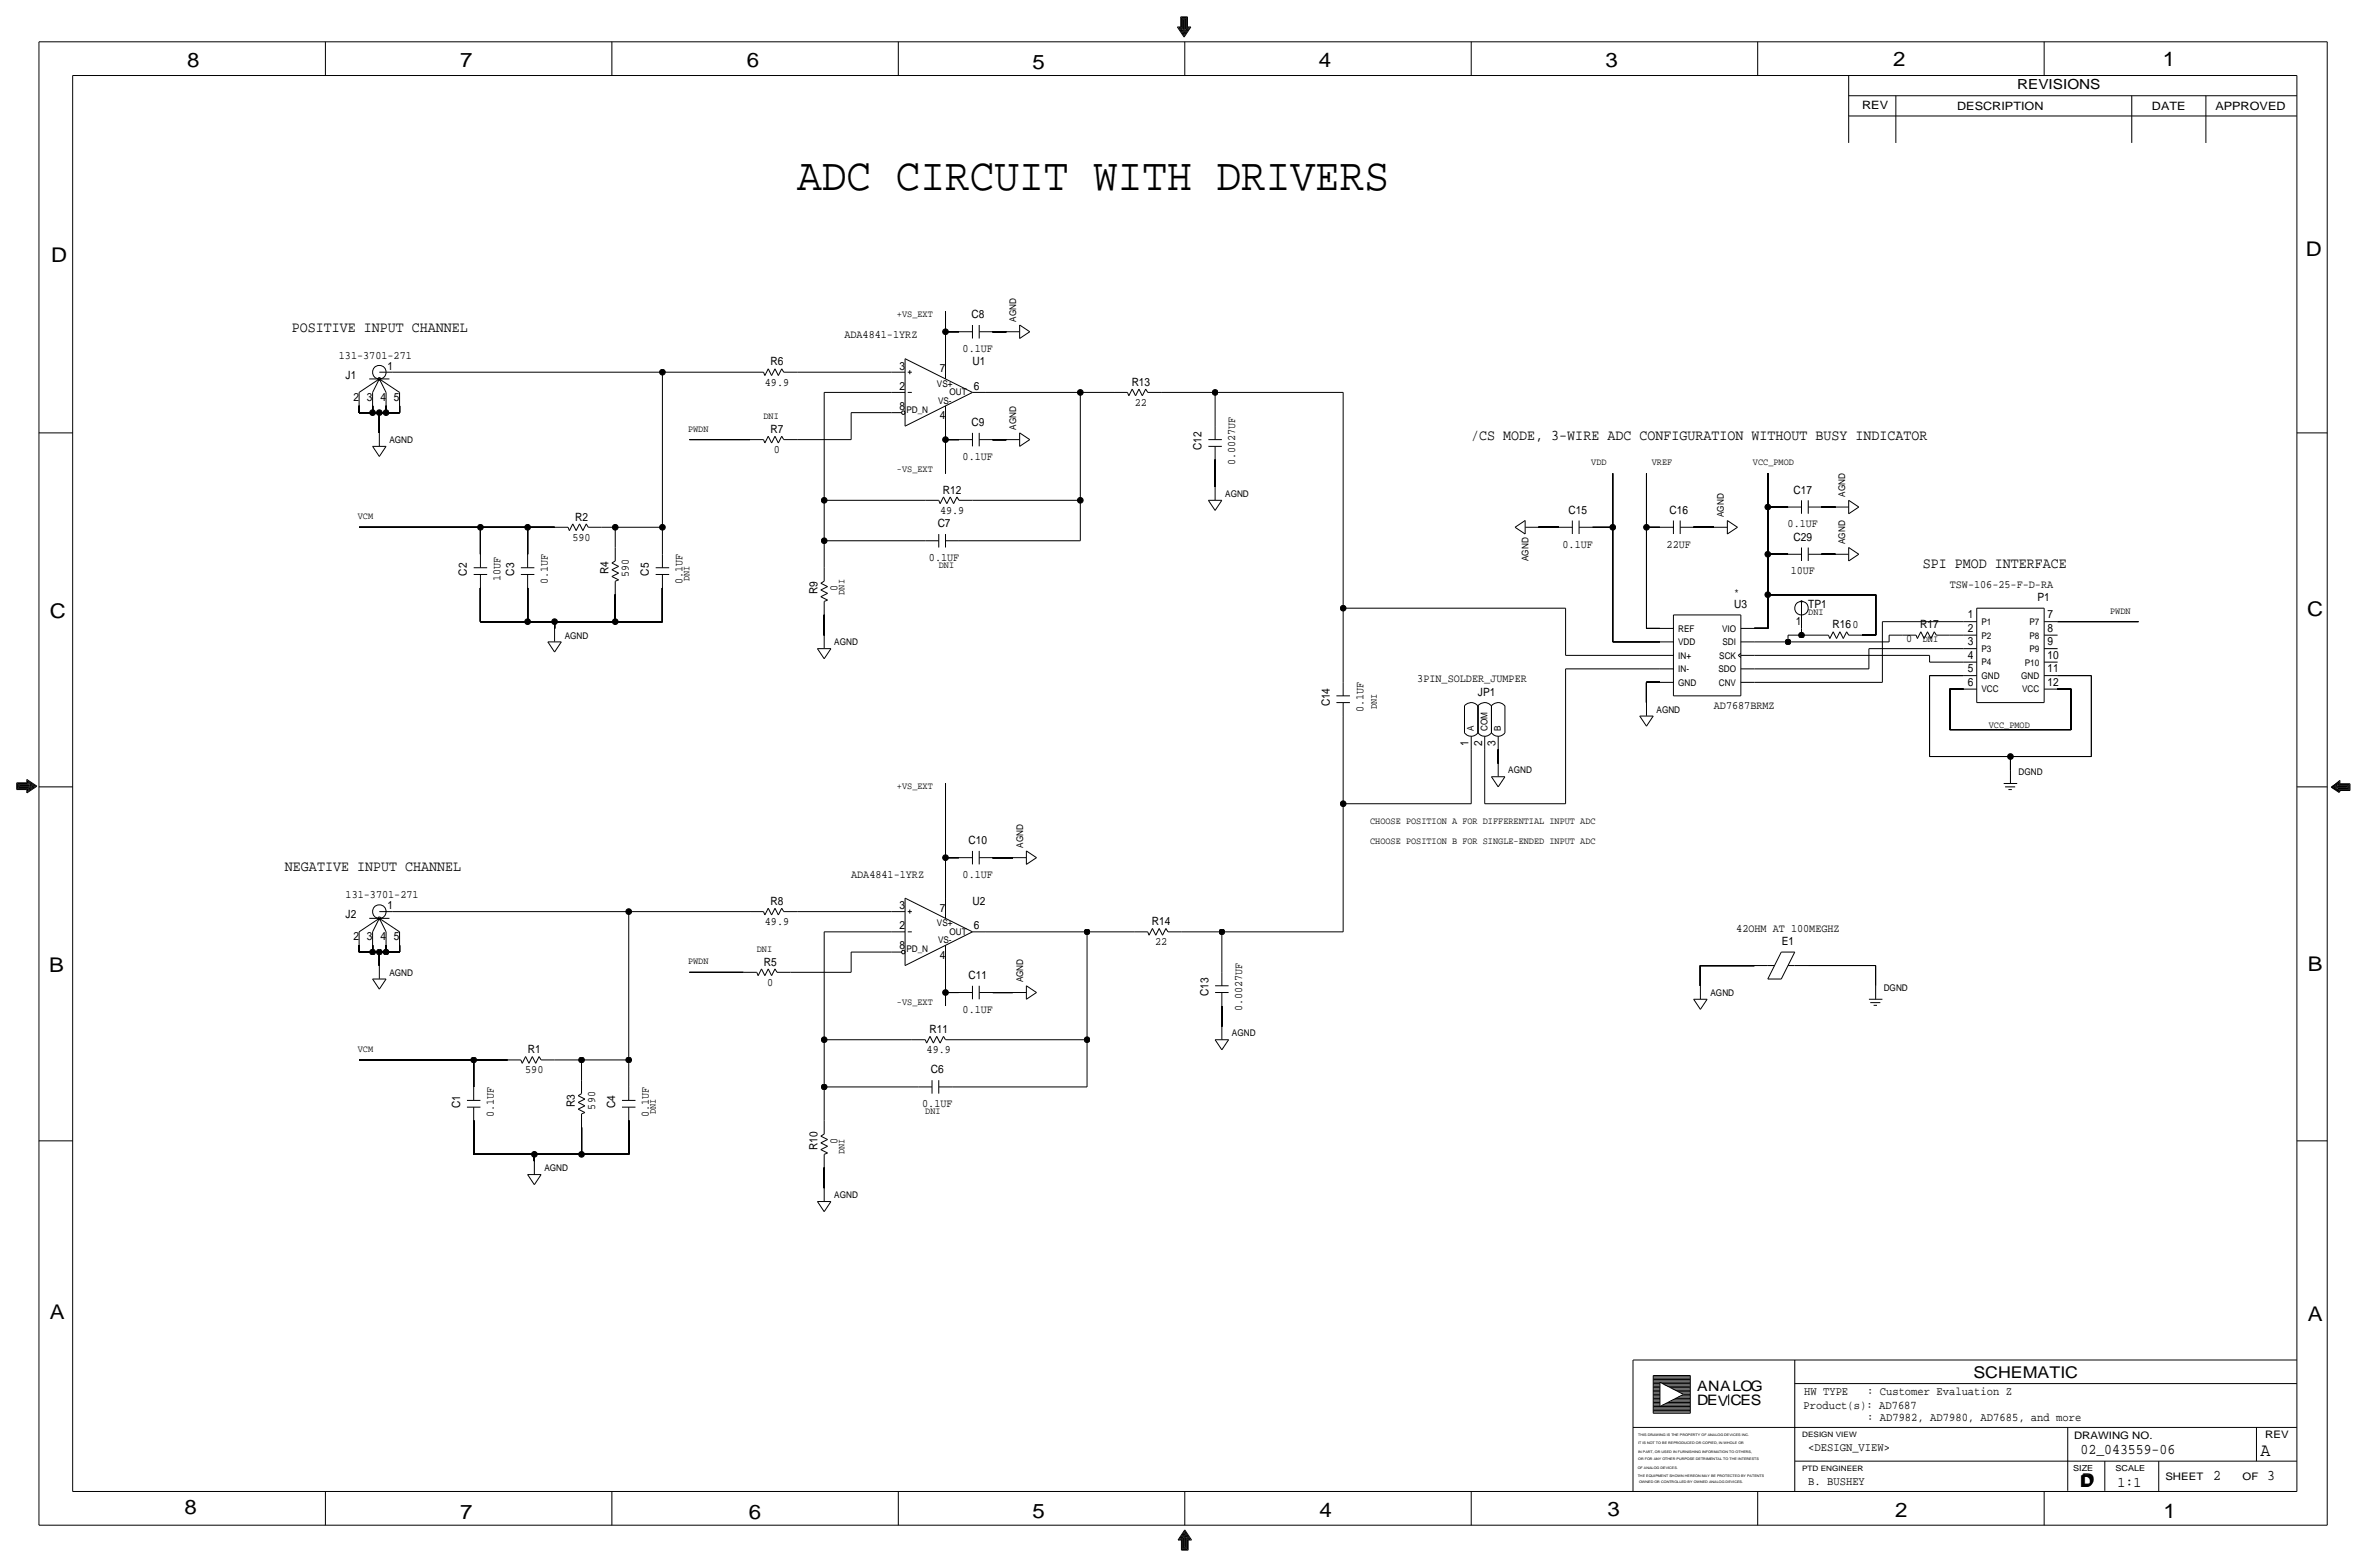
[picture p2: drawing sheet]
<svg xmlns="http://www.w3.org/2000/svg" width="892mm" height="590mm" viewBox="0 0 892 590" stroke-linecap="round" stroke-linejoin="round" font-family="sans-serif">
<defs><g id="words">
<text font-size="17.4" x="300.4" y="71.6">ADC CIRCUIT WITH DRIVERS</text>
<g font-size="7.6">
<text x="70.6" y="25.4">8</text>
<text x="173.4" y="25.4">7</text>
<text x="281.4" y="25.1">6</text>
<text x="389.1" y="26.2">5</text>
<text x="497" y="25.4">4</text>
<text x="605" y="25.1">3</text>
<text x="713.4" y="24.9">2</text>
<text x="815" y="24.9">1</text>
<text x="19.3" y="98.8">D</text>
<text x="868.9" y="96.5">D</text>
<text x="18.8" y="232.7">C</text>
<text x="869.4" y="232.1">C</text>
<text x="869.6" y="365.8">B</text>
<text x="18.5" y="366">B</text>
<text x="18.8" y="496.8">A</text>
<text x="869.6" y="497.6">A</text>
<text x="69.6" y="570.5">8</text>
<text x="173.4" y="572.3">7</text>
<text x="282.2" y="572.3">6</text>
<text x="389.1" y="571.7">5</text>
<text x="497.3" y="571.5">4</text>
<text x="605.7" y="571.2">3</text>
<text x="714.2" y="571.5">2</text>
<text x="815.3" y="572">1</text>
</g>
<text font-size="7" x="851.9" y="548.4">A</text>
<g font-size="6.1">
<text x="743.7" y="518.9">SCHEMATIC</text>
<text x="783.8" y="560.3">D</text>
<text x="784.3" y="559.8">D</text>
</g>
<g font-size="5.6">
<text x="109.9" y="125">POSITIVE INPUT CHANNEL</text>
<text x="554.4" y="165.6">/CS MODE, 3-WIRE ADC CONFIGURATION WITHOUT BUSY INDICATOR</text>
<text x="724.6" y="213.9">SPI PMOD INTERFACE</text>
<text x="107.4" y="328.2">NEGATIVE INPUT CHANNEL</text>
<text x="784" y="547.9">02_043559-06</text>
<text x="834.1" y="557.5">2</text>
<text x="854.4" y="557.5">3</text>
<text x="798" y="560.1">1:1</text>
</g>
<g font-size="5.4">
<text x="639.5" y="524.2">ANALOG</text>
<text x="639.5" y="529.3">DEV</text>
<text x="652.1" y="529.3">CES</text>
</g>
<text font-size="5.2" x="760.2" y="33.5">REVISIONS</text>
<g font-size="4.4">
<text x="679.9" y="525.5">HW TYPE</text>
<text x="703.6" y="525.5">: Customer Evaluation Z</text>
<text x="679.7" y="530.9">Product(s): AD7687</text>
<text x="703.6" y="535.2">: AD7982, AD7980, AD7685, and more</text>
<text x="681.4" y="546.6">&lt;DESIGN_VIEW&gt;</text>
<text x="681.4" y="559.3">B. BUSHEY</text>
</g>
<g font-size="4.3">
<text x="701.8" y="41.1">REV</text>
<text x="737.6" y="41.4">DESCRIPTION</text>
<text x="811" y="41.4">DATE</text>
<text x="834.8" y="41.4">APPROVED</text>
<text x="366.1" y="119.9">C8</text>
<text x="318.2" y="127.5">ADA4841-1YRZ</text>
<text x="127.7" y="135.1">131-3701-271</text>
<text x="290.4" y="137.7">R6</text>
<text x="362.8" y="132.6">0.1UF</text>
<text x="366.5" y="137.7">U1</text>
<text x="130.3" y="142.7">J1</text>
<text x="146" y="139.2">1</text>
<text x="338.9" y="139.2">3</text>
<text x="354.2" y="140.2">7</text>
<text x="288.2" y="145.3">49.9</text>
<text x="338.9" y="146.8">2</text>
<text x="367" y="146.8">6</text>
<text x="426.5" y="145.3">R13</text>
<text x="133.2" y="150.9">2</text>
<text x="138.3" y="150.9">3</text>
<text x="143.4" y="150.9">4</text>
<text x="148.4" y="150.9">5</text>
<text x="338.9" y="154.5">8</text>
<text x="427.7" y="152.9">22</text>
<text x="354.2" y="158">4</text>
<text x="366.1" y="160.5">C9</text>
<text x="290.4" y="163.1">R7</text>
<text x="291.7" y="170.7">0</text>
<text x="362.8" y="173.2">0.1UF</text>
<text x="452.8" y="169.6" transform="rotate(-90 452.8 169.6)">C12</text>
<text x="465.5" y="175.3" transform="rotate(-90 465.5 175.3)">0.0027UF</text>
<text x="355.3" y="185.9">R12</text>
<text x="675.9" y="185.9">C17</text>
<text x="216.7" y="196.1">R2</text>
<text x="354.3" y="193.5">49.9</text>
<text x="591.1" y="193.5">C15</text>
<text x="629.2" y="193.5">C16</text>
<text x="215.7" y="203.7">590</text>
<text x="353.4" y="198.6">C7</text>
<text x="673.7" y="198.6">0.1UF</text>
<text x="675.9" y="203.7">C29</text>
<text x="588.8" y="206.2">0.1UF</text>
<text x="628.1" y="206.2">22UF</text>
<text x="350.1" y="211.3">0.1UF</text>
<text x="176" y="216.8" transform="rotate(-90 176 216.8)">C2</text>
<text x="188.7" y="219" transform="rotate(-90 188.7 219)">10UF</text>
<text x="193.8" y="216.8" transform="rotate(-90 193.8 216.8)">C3</text>
<text x="206.5" y="220.1" transform="rotate(-90 206.5 220.1)">0.1UF</text>
<text x="229.3" y="216.3" transform="rotate(-90 229.3 216.3)">R4</text>
<text x="236.9" y="217.3" transform="rotate(-90 236.9 217.3)">590</text>
<text x="244.6" y="216.8" transform="rotate(-90 244.6 216.8)">C5</text>
<text x="257.3" y="220.1" transform="rotate(-90 257.3 220.1)">0.1UF</text>
<text x="674.8" y="216.4">10UF</text>
<text x="734.8" y="221.5">TSW-106-25-F-D-RA</text>
<text x="308.1" y="223.9" transform="rotate(-90 308.1 223.9)">R9</text>
<text x="315.7" y="222.6" transform="rotate(-90 315.7 222.6)">0</text>
<text x="767.8" y="226.6">P1</text>
<text x="653.5" y="229.1">U3</text>
<text x="681.4" y="229.1">TP1</text>
<text x="741.5" y="232.9">1</text>
<text x="771.6" y="232.9">7</text>
<text x="676.8" y="235.5">1</text>
<text x="690.6" y="236.7">R160</text>
<text x="723.6" y="236.7">R17</text>
<text x="741.5" y="238">2</text>
<text x="771.6" y="238">8</text>
<text x="718.4" y="241.8">0</text>
<text x="741.5" y="243.1">3</text>
<text x="771.6" y="243.1">9</text>
<text x="741.5" y="248.2">4</text>
<text x="771.6" y="248.2">10</text>
<text x="534.1" y="257">3PIN_SOLDER_JUMPER</text>
<text x="741.5" y="253.3">5</text>
<text x="771.6" y="253.3">11</text>
<text x="557" y="262.1">JP1</text>
<text x="741.5" y="258.3">6</text>
<text x="771.6" y="258.3">12</text>
<text x="501.1" y="266.1" transform="rotate(-90 501.1 266.1)">C14</text>
<text x="513.8" y="268.4" transform="rotate(-90 513.8 268.4)">0.1UF</text>
<text x="645.9" y="267.2">AD7687BRMZ</text>
<text x="553.4" y="281" transform="rotate(-90 553.4 281)">1</text>
<text x="558.5" y="281" transform="rotate(-90 558.5 281)">2</text>
<text x="563.6" y="281" transform="rotate(-90 563.6 281)">3</text>
<text x="365" y="318">C10</text>
<text x="320.8" y="330.7">ADA4841-1YRZ</text>
<text x="362.8" y="330.7">0.1UF</text>
<text x="130.3" y="338.3">131-3701-271</text>
<text x="290.4" y="340.9">R8</text>
<text x="366.5" y="340.9">U2</text>
<text x="130.3" y="345.9">J2</text>
<text x="146" y="342.4">1</text>
<text x="338.9" y="342.4">3</text>
<text x="354.2" y="343.4">7</text>
<text x="288.2" y="348.5">49.9</text>
<text x="338.9" y="350">2</text>
<text x="367" y="350">6</text>
<text x="434.1" y="348.5">R14</text>
<text x="654.3" y="351">42OHM AT 100MEGHZ</text>
<text x="133.2" y="354.1">2</text>
<text x="138.3" y="354.1">3</text>
<text x="143.4" y="354.1">4</text>
<text x="148.4" y="354.1">5</text>
<text x="338.9" y="357.7">8</text>
<text x="435.3" y="356.1">22</text>
<text x="671.5" y="356.1">E1</text>
<text x="287.8" y="363.7">R5</text>
<text x="354.2" y="361.2">4</text>
<text x="289.1" y="371.3">0</text>
<text x="365" y="368.8">C11</text>
<text x="455.4" y="375.4" transform="rotate(-90 455.4 375.4)">C13</text>
<text x="362.8" y="381.5">0.1UF</text>
<text x="468.1" y="381" transform="rotate(-90 468.1 381)">0.0027UF</text>
<text x="350.3" y="389.1">R11</text>
<text x="198.9" y="396.7">R1</text>
<text x="349.2" y="396.7">49.9</text>
<text x="197.9" y="404.4">590</text>
<text x="350.8" y="404.4">C6</text>
<text x="173.4" y="417.5" transform="rotate(-90 173.4 417.5)">C1</text>
<text x="216.6" y="417" transform="rotate(-90 216.6 417)">R3</text>
<text x="224.2" y="418" transform="rotate(-90 224.2 418)">590</text>
<text x="231.9" y="417.5" transform="rotate(-90 231.9 417.5)">C4</text>
<text x="347.5" y="417.1">0.1UF</text>
<text x="186.1" y="420.8" transform="rotate(-90 186.1 420.8)">0.1UF</text>
<text x="244.6" y="420.8" transform="rotate(-90 244.6 420.8)">0.1UF</text>
<text x="315.7" y="430.9" transform="rotate(-90 315.7 430.9)">0</text>
<text x="308.1" y="433.3" transform="rotate(-90 308.1 433.3)">R10</text>
</g>
<g font-size="3.9">
<text x="781.6" y="542.1">DRAWING NO.</text>
<text x="853.6" y="541.8">REV</text>
<text x="816" y="557.4">SHEET</text>
<text x="845.1" y="557.5">OF</text>
</g>
<g font-size="3.6">
<text x="338" y="119.4">+VS_EXT</text>
<text x="287.7" y="158">DNI</text>
<text x="259.3" y="162.6">PWDN</text>
<text x="338" y="177.8">-VS_EXT</text>
<text x="599.6" y="175.3">VDD</text>
<text x="622.5" y="175.3">VREF</text>
<text x="660.6" y="175.3">VCC_PMOD</text>
<text x="134.8" y="195.6">VCM</text>
<text x="353.8" y="213.9">DNI</text>
<text x="259.8" y="218.9" transform="rotate(-90 259.8 218.9)">DNI</text>
<text x="318.2" y="224" transform="rotate(-90 318.2 224)">DNI</text>
<text x="681.4" y="231.6">DNI</text>
<text x="795.2" y="231.1">PWDN</text>
<text x="724.6" y="241.8">DNI</text>
<text x="518.9" y="267.2" transform="rotate(-90 518.9 267.2)">DNI</text>
<text x="749.5" y="274.3">VCC_PMOD</text>
<text x="338" y="297.2">+VS_EXT</text>
<text x="516.3" y="310.4">CHOOSE POSITION A FOR DIFFERENTIAL INPUT ADC</text>
<text x="516.3" y="318">CHOOSE POSITION B FOR SINGLE-ENDED INPUT ADC</text>
<text x="285.2" y="358.6">DNI</text>
<text x="259.3" y="363.2">PWDN</text>
<text x="338" y="378.5">-VS_EXT</text>
<text x="134.8" y="396.2">VCM</text>
<text x="247.1" y="419.6" transform="rotate(-90 247.1 419.6)">DNI</text>
<text x="348.7" y="419.6">DNI</text>
<text x="318.2" y="434.8" transform="rotate(-90 318.2 434.8)">DNI</text>
</g>
<g font-size="3.5">
<text x="383" y="121.2" transform="rotate(-90 383 121.2)">AGND</text>
<text x="353.1" y="145.8">VS+</text>
<text x="357.8" y="148.9">OUT</text>
<text x="341.6" y="155.4">PD_N</text>
<text x="353.5" y="152.1">VS-</text>
<text x="383" y="161.8" transform="rotate(-90 383 161.8)">AGND</text>
<text x="146.8" y="166.9">AGND</text>
<text x="461.7" y="187.2">AGND</text>
<text x="695.4" y="187.2" transform="rotate(-90 695.4 187.2)">AGND</text>
<text x="649.7" y="194.8" transform="rotate(-90 649.7 194.8)">AGND</text>
<text x="695.4" y="205" transform="rotate(-90 695.4 205)">AGND</text>
<text x="576" y="211.3" transform="rotate(-90 576 211.3)">AGND</text>
<text x="653.5" y="224">*</text>
<text x="632.4" y="238">REF</text>
<text x="648.9" y="238">VIO</text>
<text x="746.7" y="235.5">P1</text>
<text x="764.8" y="235.5">P7</text>
<text x="212.8" y="240.5">AGND</text>
<text x="314.4" y="243.1">AGND</text>
<text x="632.4" y="243.1">VDD</text>
<text x="649.1" y="243.1">SDI</text>
<text x="746.7" y="245.6">P3</text>
<text x="746.7" y="240.5">P2</text>
<text x="764.8" y="245.6">P9</text>
<text x="764.8" y="240.5">P8</text>
<text x="632.4" y="248.2">IN+</text>
<text x="647.9" y="248.2">SCK</text>
<text x="746.7" y="250.7">P4</text>
<text x="763.1" y="250.7">P10</text>
<text x="632.4" y="253.2">IN-</text>
<text x="647.6" y="253.2">SDO</text>
<text x="746.7" y="255.8">GND</text>
<text x="761.7" y="255.8">GND</text>
<text x="632.4" y="258.3">GND</text>
<text x="647.7" y="258.3">CNV</text>
<text x="746.7" y="260.9">VCC</text>
<text x="762" y="260.9">VCC</text>
<text x="624.3" y="268.5">AGND</text>
<text x="555.4" y="275.3" transform="rotate(-90 555.4 275.3)">A</text>
<text x="560.5" y="275.3" transform="rotate(-90 560.5 275.3)">COM</text>
<text x="565.6" y="275.3" transform="rotate(-90 565.6 275.3)">B</text>
<text x="568.4" y="291.3">AGND</text>
<text x="760.7" y="292.1">DGND</text>
<text x="385.5" y="319.3" transform="rotate(-90 385.5 319.3)">AGND</text>
<text x="353.1" y="349">VS+</text>
<text x="357.8" y="352.1">OUT</text>
<text x="341.6" y="358.6">PD_N</text>
<text x="353.5" y="355.3">VS-</text>
<text x="146.8" y="367.5">AGND</text>
<text x="385.5" y="370.1" transform="rotate(-90 385.5 370.1)">AGND</text>
<text x="644.6" y="375.2">AGND</text>
<text x="709.9" y="373.4">DGND</text>
<text x="464.3" y="390.4">AGND</text>
<text x="205.2" y="441.2">AGND</text>
<text x="314.4" y="451.4">AGND</text>
</g>
<g font-size="3.1">
<text x="781.3" y="554">SIZE</text>
<text x="797.3" y="554">SCALE</text>
</g>
<g font-size="2.8">
<text x="679.1" y="541.3">DESIGN VIEW</text>
<text x="679.1" y="554">PTD ENGINEER</text>
</g>
<g font-size="1.3">
<text x="617.3" y="541.1">THIS DRAWING IS THE PROPERTY OF ANALOG DEVICES INC.</text>
<text x="617.3" y="543.9">IT IS NOT TO BE REPRODUCED OR COPIED, IN WHOLE OR</text>
<text x="617.3" y="547.2">IN PART, OR USED IN FURNISHING INFORMATION TO OTHERS,</text>
<text x="617.3" y="550">OR FOR ANY OTHER PURPOSE DETRIMENTAL TO THE INTERESTS</text>
<text x="617.2" y="553.2">OF ANALOG DEVICES.</text>
<text x="617.2" y="556.3">THE EQUIPMENT SHOWN HEREON MAY BE PROTECTED BY PATENTS</text>
<text x="617.7" y="558.8">OWNED OR CONTROLLED BY OWNED ANALOG DEVICES.</text>
</g>
</g></defs>
<!-- layer: Nets -->
<g fill="none" stroke="#000" stroke-width=".38">
<path d="M356.3 117.3v7.7zM356.3 125v10.1zM356.3 125h5.1zM374.1 125h5.1zM135.3 152.9v2.5zM135.3 155.4h5.1zM140.4 155.4h2.6zM140.4 152.9v2.5zM143 155.4v7.7zM143 155.4h2.5zM145.5 155.4h5.1zM145.5 152.9v2.5z"/>
<path d="M148 140.2h101.6zM150.6 152.9v2.5zM249.6 140.2v58.4zM249.6 140.2h33.1zM300.4 140.2h35.6zM310.6 147.8v40.7zM310.6 147.8h25.4zM320.8 155.4v10.2zM320.8 155.4h15.2zM371.6 147.8h35.5zM407.1 147.8h12.7zM407.1 147.8v40.7z"/>
<path d="M437.6 147.8h20.3zM457.9 147.8v12.7zM457.9 147.8h48.3zM506.2 147.8v81.3zM259.8 165.6h22.9zM300.4 165.6h20.4zM356.3 165.6v12.7zM356.3 160.5v5.1zM356.3 165.6h5.1zM374.1 165.6h5.1zM457.9 173.2v10.2zM607.8 178.3v20.3z"/>
<path d="M620.5 178.3v20.3zM666.2 178.3v12.7zM135.3 198.6h45.8zM181.1 198.6v10.2zM181.1 198.6h17.7zM198.8 198.6v10.2zM198.8 198.6h10.2zM226.8 198.6h5.1zM231.9 198.6v7.6zM231.9 198.6h17.7zM249.6 198.6v10.2zM310.6 188.5h38.1z"/>
<path d="M310.6 188.5v15.2zM366.5 188.5h40.6zM407.1 188.5v15.2zM579.8 198.6h7.7zM600.2 198.6h7.6zM607.8 198.6v43.2zM620.5 198.6h5.1zM620.5 198.6v38.1zM638.3 198.6h7.6zM666.2 191h7.6zM666.2 191v17.8zM686.5 191h5.1z"/>
<path d="M310.6 203.7v10.2zM310.6 203.7h38.1zM361.4 203.7h45.7zM666.2 208.8h7.6zM666.2 208.8v15.2zM686.5 208.8h5.1zM181.1 221.5v12.7zM181.1 234.2h17.7zM198.8 221.5v12.7zM198.8 234.2h10.2zM209 234.2h22.9zM209 234.2v2.5z"/>
<path d="M231.9 234.2h17.7zM231.9 224v10.2zM249.6 221.5v12.7zM310.6 231.6v7.7zM506.2 229.1h83.8zM506.2 229.1v27.9zM590 229.1v17.8zM620.5 236.7h5.1zM661.1 236.7h5.1zM666.2 224h40.6zM666.2 224v12.7zM673.8 239.3v2.5z"/>
<path d="M673.8 239.3h5.1zM678.9 236.7v2.6zM678.9 239.3h5.1zM701.8 239.3h5zM706.8 224v15.3zM709.4 234.2v22.8zM709.4 234.2h30.5zM711.9 239.3v2.5zM711.9 239.3h5.1zM734.8 239.3h5.1zM775.4 234.2h30.5zM590 246.9h35.6z"/>
<path d="M590 252h35.6zM590 252v50.8zM607.8 241.8h17.8zM620.5 257h5.1zM620.5 257v7.7zM661.1 257h48.3zM661.1 241.8h12.7zM661.1 252h43.2zM661.1 246.9h66.1zM673.8 241.8h38.1zM704.3 244.3v7.7zM704.3 244.3h35.6z"/>
<path d="M727.2 249.4h12.7zM727.2 254.5h12.7zM727.2 246.9v2.5zM727.2 254.5v30.5zM734.8 259.6v15.2zM734.8 259.6h5.1zM775.4 259.6h5.1zM775.4 254.5h12.7zM780.5 259.6v15.2zM788.1 254.5v30.5zM506.2 269.7v33.1zM734.8 274.8h45.7z"/>
<path d="M356.3 295.1v28zM554.4 282.4v20.4zM559.5 282.4v20.4zM564.6 282.4v5.1zM727.2 285h30.4zM757.6 285v5.1zM757.6 285h30.5zM506.2 302.8h48.2zM506.2 302.8v48.2zM559.5 302.8h30.5zM356.3 323.1v15.2zM356.3 323.1h5.1z"/>
<path d="M374.1 323.1h7.6zM135.3 356.1v2.5zM135.3 358.6h5.1zM140.4 358.6h2.6zM140.4 356.1v2.5zM143 358.6v5.1zM143 358.6h2.5zM145.5 358.6h5.1zM145.5 356.1v2.5zM148 343.4h88.9zM150.6 356.1v2.5zM236.9 343.4v55.9z"/>
<path d="M236.9 343.4h45.8zM300.4 343.4h35.6zM310.6 351v40.7zM310.6 351h25.4zM320.8 358.6v7.7zM320.8 358.6h15.2zM371.6 351h38.1zM409.7 351h17.7zM409.7 351v40.7zM445.2 351h15.3zM460.5 351v15.3zM460.5 351h45.7z"/>
<path d="M259.8 366.3h20.3zM297.9 366.3h22.9zM356.3 373.9v5.1zM356.3 363.7v10.2zM356.3 373.9h5.1zM374.1 373.9h7.6zM460.5 379v7.6zM640.8 363.7h20.3zM640.8 363.7v7.6zM681.4 363.7h25.4zM706.8 363.7v7.6zM135.3 399.3h43.2z"/>
<path d="M178.5 399.3h12.7zM178.5 399.3v10.1zM209 399.3h10.2zM219.2 399.3v7.6zM219.2 399.3h17.7zM236.9 399.3v10.1zM310.6 391.7h33zM310.6 391.7v17.7zM361.4 391.7h48.3zM409.7 391.7v17.7zM310.6 409.4h35.6zM310.6 409.4v12.7z"/>
<path d="M358.9 409.4h50.8zM178.5 422.1v12.7zM178.5 434.8h22.9zM201.4 434.8v2.6zM201.4 434.8h17.8zM219.2 434.8h17.7zM219.2 424.7v10.1zM236.9 422.1v12.7zM310.6 439.9v7.6z"/>
</g>
<g fill="#000" stroke="#000" stroke-width=".38">
<circle cx="356.3" cy="125" r="1.07"/>
<circle cx="140.4" cy="155.4" r="1.07"/>
<circle cx="143" cy="155.4" r="1.07"/>
<circle cx="145.5" cy="155.4" r="1.07"/>
<circle cx="249.6" cy="140.2" r="1.07"/>
<circle cx="407.1" cy="147.8" r="1.07"/>
<circle cx="457.9" cy="147.8" r="1.07"/>
<circle cx="356.3" cy="165.6" r="1.07"/>
<circle cx="181.1" cy="198.6" r="1.07"/>
<circle cx="198.8" cy="198.6" r="1.07"/>
<circle cx="231.9" cy="198.6" r="1.07"/>
<circle cx="249.6" cy="198.6" r="1.07"/>
<circle cx="310.6" cy="188.5" r="1.07"/>
<circle cx="407.1" cy="188.5" r="1.07"/>
<circle cx="607.8" cy="198.6" r="1.07"/>
<circle cx="620.5" cy="198.6" r="1.07"/>
<circle cx="666.2" cy="191" r="1.07"/>
<circle cx="310.6" cy="203.7" r="1.07"/>
<circle cx="666.2" cy="208.8" r="1.07"/>
<circle cx="198.8" cy="234.2" r="1.07"/>
<circle cx="209" cy="234.2" r="1.07"/>
<circle cx="231.9" cy="234.2" r="1.07"/>
<circle cx="506.2" cy="229.1" r="1.07"/>
<circle cx="666.2" cy="224" r="1.07"/>
<circle cx="678.9" cy="239.3" r="1.07"/>
<circle cx="673.8" cy="241.8" r="1.07"/>
<circle cx="757.6" cy="285" r="1.07"/>
<circle cx="506.2" cy="302.8" r="1.07"/>
<circle cx="356.3" cy="323.1" r="1.07"/>
<circle cx="140.4" cy="358.6" r="1.07"/>
<circle cx="143" cy="358.6" r="1.07"/>
<circle cx="145.5" cy="358.6" r="1.07"/>
<circle cx="236.9" cy="343.4" r="1.07"/>
<circle cx="409.7" cy="351" r="1.07"/>
<circle cx="460.5" cy="351" r="1.07"/>
<circle cx="356.3" cy="373.9" r="1.07"/>
<circle cx="178.5" cy="399.3" r="1.07"/>
<circle cx="219.2" cy="399.3" r="1.07"/>
<circle cx="236.9" cy="399.3" r="1.07"/>
<circle cx="310.6" cy="391.7" r="1.07"/>
<circle cx="409.7" cy="391.7" r="1.07"/>
<circle cx="310.6" cy="409.4" r="1.07"/>
<circle cx="201.4" cy="434.8" r="1.07"/>
<circle cx="219.2" cy="434.8" r="1.07"/>
</g>
<!-- layer: Components -->
<g fill="none" stroke="#000" stroke-width=".38">
<path d="M289.5 138.9l1.3 2.6zM289.5 138.9l-1.3 2.6zM292 138.9l-1.2 2.6zM292 138.9l1.3 2.6zM294.6 138.9l-1.3 2.6zM294.6 138.9l.8 1.3zM341.1 135.1v25.4zM341.1 135.1l25.4 12.7zM342.8 139.4v1.6zM356.3 135.1v7.6zM361.4 125h5.1zM366.5 122.4v5.1z"/>
<path d="M369 122.4v5.1zM369 125h5.1zM379.2 125h4.9zM384.3 127.5l3.8-2.5zM384.3 122.4v5.1zM384.3 122.4l3.8 2.6zM135.3 147.8v5.1zM135.3 147.8l7.7-5.1zM139.1 142.7h7.7zM140.4 147.8v5.1zM143 140.2h5zM143 142.7l2.5 5.1z"/>
<path d="M143 142.7l7.6 5.1zM143 142.7l-2.6 5.1zM145.5 147.8v5.1zM150.6 147.8v5.1zM282.7 140.2h5zM287.7 140.2l.5 1.3zM295.4 140.2h5zM336 155.4h3.8zM336 147.8h5.1zM336 140.2h5.1zM342.1 140.2h1.5zM342.1 147.8h1.5z"/>
<path d="M356.3 152.9v7.6zM366.5 147.8h5.1zM419.8 147.8h5.1zM424.9 147.8l.5 1.3zM426.7 146.6l-1.3 2.5zM426.7 146.6l1.2 2.5zM429.2 146.6l1.3 2.5zM429.2 146.6l-1.3 2.5zM431.7 146.6l.8 1.2zM431.7 146.6l-1.2 2.5zM432.5 147.8h5.1zM140.4 168.1h5.1z"/>
<path d="M140.4 168.1l2.6 3.9zM143 163.1v4.9zM145.5 168.1l-2.5 3.9zM282.7 165.6h5zM287.7 165.6l.5 1.3zM289.5 164.3l1.3 2.6zM289.5 164.3l-1.3 2.6zM292 164.3l-1.2 2.6zM292 164.3l1.3 2.6zM294.6 164.3l-1.3 2.6zM294.6 164.3l.8 1.3zM295.4 165.6h5z"/>
<path d="M341.1 160.5l25.4-12.7zM361.4 165.6h5.1zM366.5 163.1v5zM369 163.1v5zM369 165.6h5.1zM379.2 165.6h4.9zM384.3 168.1l3.8-2.5zM384.3 163.1v5zM384.3 163.1l3.8 2.5zM455.4 168.1h5.1zM455.4 165.6h5.1zM457.9 168.1v5.1z"/>
<path d="M457.9 160.5v5.1zM209 198.6h5.1zM214.1 198.6l.5 1.3zM215.8 197.4l-1.2 2.5zM215.8 197.4l1.3 2.5zM218.4 197.4l-1.3 2.5zM218.4 197.4l1.3 2.5zM220.9 197.4l.8 1.2zM220.9 197.4l-1.2 2.5zM221.7 198.6h5.1zM348.7 188.5h5.1zM353.8 188.5l.5 1.2z"/>
<path d="M355.5 187.2l-1.2 2.5zM355.5 187.2l1.3 2.5zM358.1 187.2l-1.3 2.5zM358.1 187.2l1.3 2.5zM360.6 187.2l.8 1.3zM360.6 187.2l-1.2 2.5zM361.4 188.5h5.1zM455.4 188.5h5.1zM455.4 188.5l2.5 3.8zM457.9 183.4v5zM460.5 188.5l-2.6 3.8zM570.9 198.6l3.9-2.5z"/>
<path d="M570.9 198.6l3.9 2.6zM574.8 196.1v5.1zM574.9 198.6h4.9zM587.5 198.6h5zM592.5 196.1v5.1zM595.1 198.6h5.1zM595.1 196.1v5.1zM625.6 198.6h5zM630.6 196.1v5.1zM633.2 198.6h5.1zM633.2 196.1v5.1zM645.9 198.6h4.9z"/>
<path d="M651 196.1v5.1zM651 196.1l3.8 2.5zM673.8 191h5.1zM678.9 188.5v5zM681.4 188.5v5zM681.4 191h5.1zM691.6 191h5zM696.7 188.5l3.8 2.5zM696.7 193.5l3.8-2.5zM696.7 188.5v5zM178.5 216.4h5.1zM178.5 213.9h5.1z"/>
<path d="M181.1 216.4v5.1zM181.1 208.8v5.1zM196.3 216.4h5.1zM196.3 213.9h5.1zM198.8 216.4v5.1zM198.8 208.8v5.1zM230.6 212.1l1.3-.8zM230.6 214.6l2.5-1.2zM230.6 217.2l2.5-1.3zM230.6 212.1l2.5 1.3zM230.6 214.6l2.5 1.3zM230.6 217.2l2.5 1.2z"/>
<path d="M231.9 206.2v5.1zM231.9 218.9v5.1zM231.9 218.9l1.2-.5zM247.1 216.4h5.1zM247.1 213.9h5.1zM249.6 216.4v5.1zM249.6 208.8v5.1zM309.3 219.7l1.3-.8zM309.3 219.7l2.6 1.3zM310.6 213.9v5zM348.7 203.7h5.1zM353.8 201.2v5z"/>
<path d="M356.3 201.2v5zM356.3 203.7h5.1zM651 201.2l3.8-2.6zM673.8 208.8h5.1zM678.9 206.2v5.1zM681.4 206.2v5.1zM681.4 208.8h5.1zM691.6 208.8h5zM696.7 206.2l3.8 2.6zM696.7 211.3l3.8-2.5zM696.7 206.2v5.1zM209 236.7v5z"/>
<path d="M309.3 222.2l2.6-1.2zM309.3 224.8l2.6-1.3zM309.3 222.2l2.6 1.3zM309.3 224.8l2.6 1.3zM310.6 239.3v4.9zM310.6 226.6v5zM310.6 226.6l1.3-.5zM625.6 236.7h5zM630.6 231.6h25.4zM630.6 231.6v30.5zM656 231.6v30.5zM656 236.7h5.1z"/>
<path d="M678.9 226.6v10.1zM678.9 226.6v1.3zM684 239.3h5.1zM689.1 239.3l.5 1.2zM690.8 238l1.3 2.5zM690.8 238l-1.2 2.5zM693.4 238l-1.3 2.5zM693.4 238l1.2 2.5zM695.9 238l.8 1.3zM695.9 238l-1.3 2.5zM696.7 239.3h5.1zM717 239.3h5.1z"/>
<path d="M722.1 239.3l.5 1.2zM723.8 238l1.3 2.5zM723.8 238l-1.2 2.5zM726.4 238l1.3 2.5zM726.4 238l-1.3 2.5zM728.9 238l-1.2 2.5zM728.9 238l.8 1.3zM729.7 239.3h5.1zM739.9 239.3h5zM739.9 234.2h5zM744.9 229.1h25.4zM744.9 229.1v35.6z"/>
<path d="M770.3 229.1v35.6zM770.3 239.3h5.1zM770.3 234.2h5.1zM206.5 241.8h5zM206.5 241.8l2.5 3.8zM211.5 241.8l-2.5 3.8zM308.1 244.3h5zM308.1 244.3l2.5 3.9zM313.1 244.3l-2.5 3.9zM506.2 257v5.1zM625.6 257h5zM625.6 252h5z"/>
<path d="M625.6 246.9h5zM625.6 241.8h5zM655 246.9l1 .8zM655 246.9l1-.8zM656 241.8h5.1zM656 246.9h5.1zM656 252h5.1zM656 257h5.1zM739.9 259.6h5zM739.9 254.5h5zM739.9 249.4h5zM739.9 244.3h5z"/>
<path d="M770.3 259.6h5.1zM770.3 254.5h5.1zM770.3 249.4h5.1zM770.3 244.3h5.1zM503.6 264.7h5.1zM503.6 262.1h5.1zM506.2 264.7v5zM551.8 265.9a3.2 3.2 0 0 1 5.2 0M551.9 265.9v10.2zM551.9 276.1a3.1 3.1 0 0 0 5 0M554.4 277.4v5zM556.9 265.9a3.2 3.2 0 0 1 5.2 0"/>
<path d="M557 265.9v10.2zM557 276.1a3.1 3.1 0 0 0 5 0M559.5 277.4v5zM562 265.9a3.2 3.2 0 0 1 5.1 0M562.1 265.9v10.2zM562.1 276.1a3.1 3.1 0 0 0 5 0M564.6 277.4v5zM567.1 265.9v10.2zM617.9 269.7l2.6 3.9zM617.9 269.7h5.1zM620.5 264.7v4.9zM623 269.7l-2.5 3.9z"/>
<path d="M630.6 262.1h25.4zM744.9 264.7h25.4zM562.1 292.6l2.5 3.8zM562.1 292.6h5zM564.6 287.5v5zM567.1 292.6l-2.5 3.8zM755.1 295.1h5.1zM755.6 296.4h3.8zM756.9 297.4h1.2zM757.6 290.1v5zM341.1 338.3v25.4zM341.1 338.3l25.4 12.7z"/>
<path d="M356.3 338.3v7.6zM361.4 323.1h5.1zM366.5 320.5v5.1zM369 320.5v5.1zM369 323.1h5.1zM381.7 323.1h5zM386.8 320.5l3.8 2.6zM386.8 325.6l3.8-2.5zM386.8 320.5v5.1zM135.3 351v5.1zM135.3 351l7.7-5.1zM139.1 345.9h7.7z"/>
<path d="M140.4 351v5.1zM143 343.4h5zM143 345.9l2.5 5.1zM143 345.9l7.6 5.1zM143 345.9l-2.6 5.1zM145.5 351v5.1zM150.6 351v5.1zM282.7 343.4h5zM287.7 343.4l.5 1.3zM289.5 342.1l1.3 2.6zM289.5 342.1l-1.3 2.6zM292 342.1l-1.2 2.6z"/>
<path d="M292 342.1l1.3 2.6zM294.6 342.1l-1.3 2.6zM294.6 342.1l.8 1.3zM295.4 343.4h5zM336 358.6h3.8zM336 351h5.1zM336 343.4h5.1zM342.1 343.4h1.5zM342.1 351h1.5zM342.8 342.6v1.6zM356.3 356.1v7.6zM366.5 351h5.1z"/>
<path d="M427.4 351h5.1zM432.5 351l.5 1.3zM434.3 349.8l1.3 2.5zM434.3 349.8l-1.3 2.5zM436.8 349.8l1.3 2.5zM436.8 349.8l-1.2 2.5zM439.4 349.8l-1.3 2.5zM439.4 349.8l.7 1.2zM440.1 351h5.1zM671.3 358.6l-5.1 10.2zM671.3 358.6h5.1zM676.4 358.6l-5.1 10.2z"/>
<path d="M140.4 368.8h5.1zM140.4 368.8l2.6 3.8zM143 363.7v5zM145.5 368.8l-2.5 3.8zM280.1 366.3h5.1zM285.2 366.3l.5 1.2zM287 365l1.2 2.5zM287 365l-1.3 2.5zM289.5 365l1.3 2.5zM289.5 365l-1.3 2.5zM292 365l-1.2 2.5zM292 365l.8 1.3z"/>
<path d="M292.8 366.3h5.1zM341.1 363.7l25.4-12.7zM361.4 373.9h5.1zM366.5 371.3v5.1zM369 371.3v5.1zM369 373.9h5.1zM381.7 373.9h5zM386.8 371.3l3.8 2.6zM386.8 376.4l3.8-2.5zM386.8 371.3v5.1zM457.9 373.9h5.1zM457.9 371.3h5.1z"/>
<path d="M460.5 373.9v5.1zM460.5 366.3v5zM638.3 376.4l2.5 3.8zM638.3 376.4h5zM640.8 371.3v5zM643.3 376.4l-2.5 3.8zM661.1 363.7h5.1zM666.2 363.7h2.5zM666.2 368.8h5.1zM673.8 363.7h2.6zM676.4 363.7h5zM704.3 376.4h5.1z"/>
<path d="M704.8 377.7h3.8zM706.1 378.7h1.2zM706.8 371.3v5.1zM191.2 399.3h5.1zM196.3 399.3l.5 1.3zM198.1 398l1.2 2.6zM198.1 398l-1.3 2.6zM200.6 398l1.3 2.6zM200.6 398l-1.3 2.6zM203.1 398l-1.2 2.6zM203.1 398l.8 1.3zM203.9 399.3h5.1z"/>
<path d="M343.6 391.7h5.1zM348.7 391.7l.5 1.2zM350.5 390.4l1.2 2.5zM350.5 390.4l-1.3 2.5zM353 390.4l1.3 2.5zM353 390.4l-1.3 2.5zM355.5 390.4l-1.2 2.5zM355.5 390.4l.8 1.3zM356.3 391.7h5.1zM457.9 391.7l2.6 3.8zM457.9 391.7h5.1zM460.5 386.6v5z"/>
<path d="M463 391.7l-2.5 3.8zM176 417.1h5.1zM176 414.5h5.1zM178.5 417.1v5zM178.5 409.4v5.1zM217.9 412.8l1.3-.8zM217.9 415.3l2.5-1.3zM217.9 417.8l2.5-1.2zM217.9 412.8l2.5 1.2zM217.9 415.3l2.5 1.3zM217.9 417.8l2.5 1.3zM219.2 406.9v5.1z"/>
<path d="M219.2 419.6v5.1zM219.2 419.6l1.2-.5zM234.4 417.1h5.1zM234.4 414.5h5.1zM236.9 417.1v5zM236.9 409.4v5.1zM346.2 409.4h5zM351.2 406.9v5.1zM353.8 406.9v5.1zM353.8 409.4h5.1zM201.4 437.4v5zM309.3 428l1.3-.8z"/>
<path d="M309.3 430.5l2.6-1.2zM309.3 433.1l2.6-1.3zM309.3 428l2.6 1.3zM309.3 430.5l2.6 1.3zM309.3 433.1l2.6 1.2zM310.6 422.1v5.1zM310.6 434.8v5.1zM310.6 434.8l1.3-.5zM198.8 442.5l2.6 3.8zM198.8 442.5h5.1zM203.9 442.5l-2.5 3.8zM308.1 452.6h5z"/>
<path d="M308.1 452.6l2.5 3.8zM310.6 447.5v5zM313.1 452.6l-2.5 3.8z"/>
<circle cx="142.9" cy="140.2" r="2.56"/>
<circle cx="142.9" cy="142.8" r=".51"/>
<circle cx="340.4" cy="155.5" r=".67"/>
<circle cx="678.9" cy="229.1" r="2.56"/>
<circle cx="142.9" cy="343.4" r="2.56"/>
<circle cx="142.9" cy="346" r=".51"/>
<circle cx="340.4" cy="358.7" r=".67"/>
</g>
<path d="M678.7 226.4h.4v.3h-.4z" fill="#000" stroke="#000" stroke-width=".38"/>
<!-- layer: Page Border and Title Block -->
<g fill="none" stroke="#000" stroke-width=".38">
<path d="M14.7 15.7v558.8zM14.7 15.7h862.3zM122.6 15.7v12.7zM230.6 15.7v12.7zM338.5 15.7v12.7zM443.7 10.2h1.3zM443.7 10.2l2.5 3.8zM444.2 10.4h1zM444.2 10.4l2 3.1zM444.7 10.7l1.5 2.3zM444.7 10.7h.8zM445 6.4h2.5z"/>
<path d="M445 6.4v3.8zM445.2 6.6v3.8zM445.2 6.6h2zM445.2 10.9h.5zM445.2 10.9l1 1.5zM445.5 6.9v3.8zM445.5 6.9h1.5zM445.7 11.2l.5 .7zM445.7 11.2h.3zM445.7 7.1v3.8zM445.7 7.1h1zM446 7.4v3.8z"/>
<path d="M446 7.4h.5zM446.2 7.6v4.1zM446.5 11.2h.2zM446.5 7.4v3.8zM446.5 15.7v12.7zM446.7 10.9h.5zM446.7 11.2l-.5 .7zM446.7 7.1v3.8zM447 10.7h.8zM447 6.9v3.8zM447.2 10.4h1.1zM447.2 6.6v3.8z"/>
<path d="M447.2 10.9l-1 1.5zM447.5 10.2h1.3zM447.5 6.4v3.8zM447.8 10.7l-1.6 2.3zM448.3 10.4l-2.1 3.1zM448.8 10.2l-2.6 3.8zM554.4 15.7v12.7zM662.4 15.7v12.7zM770.3 15.7v12.7zM877 15.7v558.8zM27.4 28.4h838.2zM27.4 28.4v533.4z"/>
<path d="M696.7 36.1h168.9zM696.7 28.4v25.4zM714.5 36.1v17.7zM803.4 36.1v17.7zM831.3 36.1v17.7zM865.6 28.4v533.4zM696.7 43.7h168.9zM14.7 163.1h12.7zM865.6 163.1h11.4zM6.3 294.9h3.8zM6.3 294.9v2.5zM6.3 297.4h3.8z"/>
<path d="M6.6 297.2h3.8zM6.6 295.1v2.1zM6.6 295.1h3.8zM6.8 295.4v1.5zM6.8 295.4h3.8zM6.8 296.9h3.8zM7.1 296.7h3.8zM7.1 295.7v1zM7.1 295.7h3.8zM7.3 296.4h3.8zM7.3 295.9v.5zM7.3 295.9h3.8z"/>
<path d="M7.6 296.2h4zM10.1 297.4v1.3zM10.1 298.7l3.8-2.5zM10.1 293.6v1.3zM10.1 293.6l3.8 2.6zM10.4 298.2l3-2zM10.4 297.2v1zM10.4 294.1v1zM10.4 294.1l3 2.1zM10.6 297.7l2.3-1.5zM10.6 296.9v.8zM10.6 294.6v.8z"/>
<path d="M10.6 294.6l2.3 1.6zM10.9 295.1v.6zM10.9 295.1l1.5 1.1zM10.9 296.7v.5zM10.9 297.2l1.5-1zM11.1 296.7l.8-.5zM11.1 295.7v.2zM11.1 295.7l.8 .5zM11.1 296.4v.3zM14.7 296.4h12.7zM865.6 296.4h11.4zM878.5 296.5l3-2z"/>
<path d="M878.5 296.5l3 2.1zM878.7 296.5l3.1-2.5zM878.7 296.5l3.1 1.8zM879 296.5l2.3 1.5zM879 296.5l2.3-1.5zM879.5 296.5l1.5-1zM879.5 296.5l1.5 1zM880 296.5l.8-.5zM880 296.5l.8 .5zM880.3 296.5h4zM880.8 296.8h3.8zM880.8 296.3h3.8z"/>
<path d="M880.8 296v.3zM880.8 296.8v.2zM881 297h3.8zM881 296h3.8zM881 295.5v.5zM881 297v.5zM881.3 295.8h3.8zM881.3 295v.8zM881.3 297.3v.7zM881.3 297.3h3.8zM881.5 295.5h3.8zM881.5 294.5v1z"/>
<path d="M881.5 297.5v1.1zM881.5 297.5h3.8zM881.8 297.8h3.8zM881.8 297.8v.5zM881.8 294v1.2zM881.8 295.2h3.8zM884.6 296.3v.5zM884.8 296v1zM885.1 295.8v1.5zM885.3 295.5v2zM885.6 295.2v2.6zM14.7 429.8h12.7z"/>
<path d="M865.6 429.8h11.4zM615.4 512.3v49.5zM615.4 512.3h250.2zM623 518.2h14zM623 518.7h14zM623 519.7h14zM623 519.2h14zM623 518.2v14.2zM637 518.2v14.2zM676.4 512.3v49.5zM615.4 537.7h250.2zM623 528.3h2.6z"/>
<path d="M623 529.3h2.6zM623 529.8h14zM623 520.7h14zM623 532.4h14zM623 531.9h14zM623 531.4h14zM623 530.4h14zM623 530.9h14zM623 526.3h2.6zM623 525.3h2.6zM623 527.3h2.6zM623 525.8h2.6z"/>
<path d="M623 527.8h2.6zM623 528.8h2.6zM623 526.8h2.6zM623 523.2h2.6zM623 524.8h2.6zM623 523.7h2.6zM623 522.7h2.6zM623 524.3h2.6zM623 521.7h2.6zM623 521.2h2.6zM623 522.2h2.6zM623 520.2h14z"/>
<path d="M625.6 529.8l8.8-4.5zM625.6 520.7v9.1zM625.6 520.7l8.8 4.6zM626.6 529.3h10.4zM626.6 521.2h10.4zM627.3 521.7h9.7zM627.6 528.8h9.4zM628.3 522.2h8.7zM628.6 528.3h8.4zM629.6 527.8h7.4zM629.6 522.7h7.4zM630.4 527.3h6.6z"/>
<path d="M630.4 523.2h6.6zM631.4 523.7h5.6zM631.4 526.8h5.6zM632.4 526.3h4.6zM632.4 524.3h4.6zM633.4 525.8h3.6zM633.4 524.8h3.6zM634.4 525.3h2.6zM651.5 525.3v4zM676.4 521.2h189.2zM779.2 537.7v23.9zM850.3 537.7v12.7z"/>
<path d="M676.4 550.4h189.2zM793.2 550.4v11.2zM813.5 550.4v11.4zM14.7 574.5h862.3zM27.4 561.8h838.2zM122.6 561.8v12.7zM230.6 561.8v12.7zM338.5 561.8v12.7zM444.4 579.9h1.1zM445 579.6h.7zM445.5 579.9v3.8zM445.5 579.4h.5z"/>
<path d="M445.7 579.6v3.8zM446 579.1h.2zM446 579.4v3.8zM446.2 579.1v3.8zM446.5 576.8l-2.1 3.1zM446.5 577.9l-1 1.5zM446.5 561.8v12.7zM446.5 576.3l-2.6 3.8zM446.5 576.8l2 3.1zM446.5 577.3l1.5 2.3zM446.5 578.6v4.1zM446.5 578.4l.5 .7z"/>
<path d="M446.5 577.9l1 1.5zM446.5 577.3l-1.5 2.3zM446.5 578.4l-.5 .7zM446.5 576.3l2.5 3.8zM446.7 579.1h.3zM446.7 579.1v3.8zM447 579.4h.5zM447 579.4v3.8zM447.2 579.6v3.8zM447.2 579.6h.8zM447.5 579.9v3.8zM447.5 579.9h1z"/>
<path d="M554.4 561.8v12.7zM662.4 561.8v12.7zM770.3 561.8v12.7zM443.9 580.1h1.3zM445.2 583.9h2.6zM445.2 580.1v3.8zM445.5 583.7h2zM445.7 583.4h1.5zM446 583.2h1zM446.2 582.9h.5zM447.8 580.1v3.8zM447.8 580.1h1.2z"/>
</g>
<use href="#words"/>
</svg>
